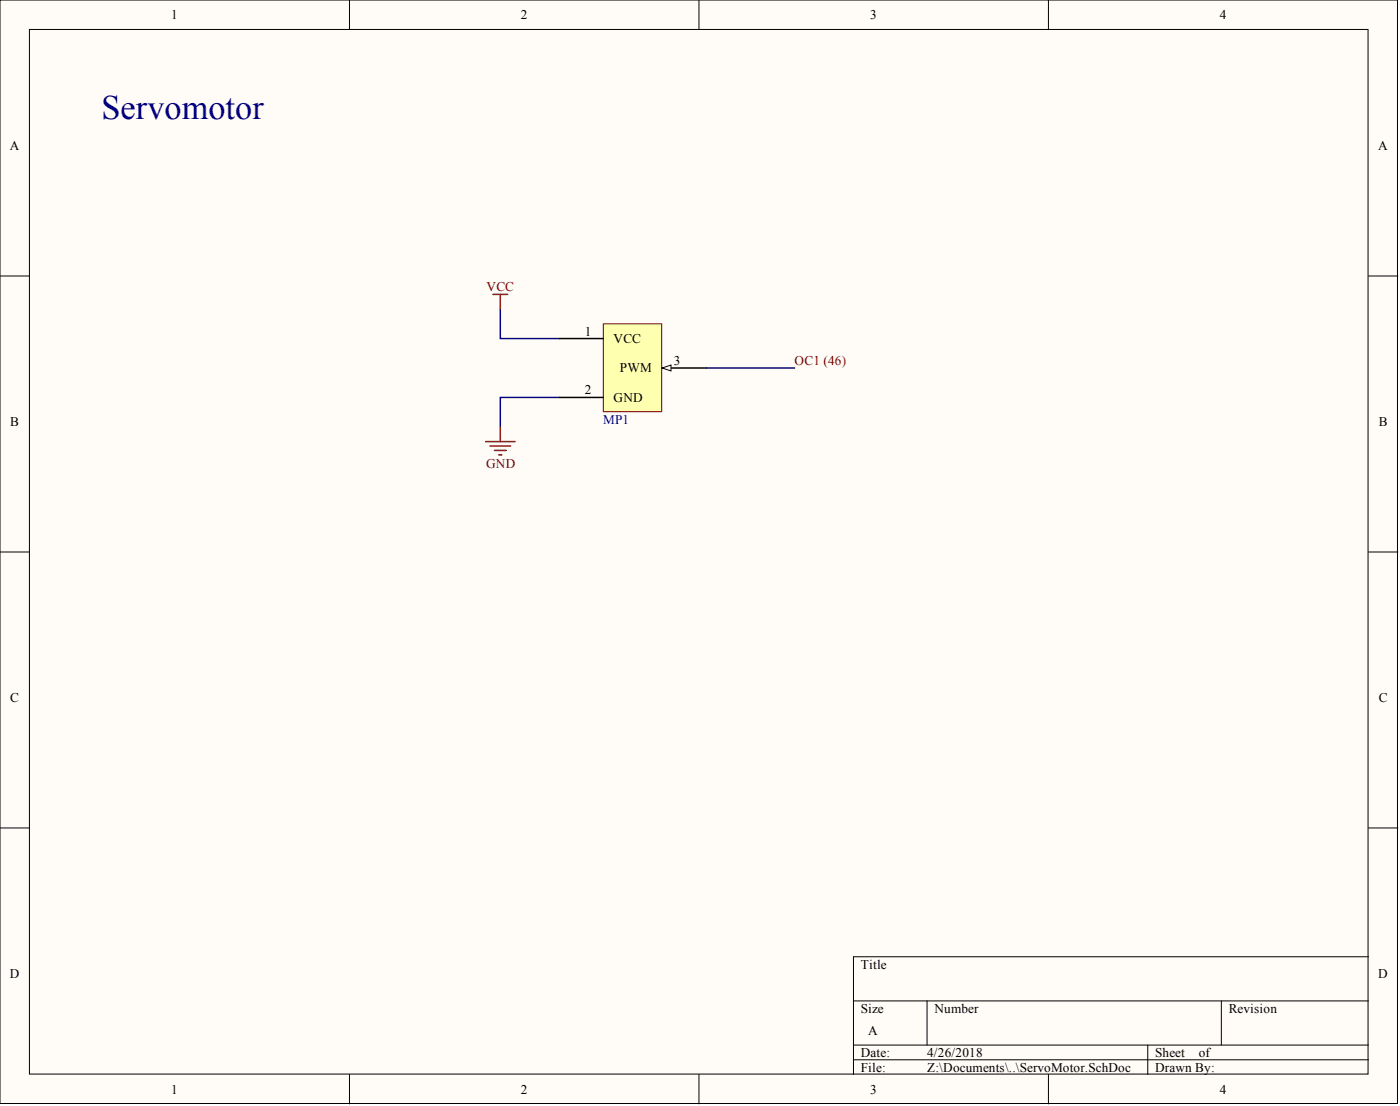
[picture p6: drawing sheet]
<svg xmlns="http://www.w3.org/2000/svg" width="241mm" height="190mm" viewBox="0 0 241 190" stroke-linecap="round" stroke-linejoin="round" font-family="sans-serif">
<defs><g id="words">
<text font-size="5.9" fill="#000080" x="17.5" y="20.5">Servomotor</text>
<g font-size="2.3">
<text x="29.5" y="3.3">1</text>
<text x="89.8" y="3.3">2</text>
<text x="150" y="3.3">3</text>
<text x="210.3" y="3.3">4</text>
<text x="1.7" y="25.8">A</text>
<text x="237.6" y="25.8">A</text>
<text x="100.8" y="57.8">1</text>
<text x="105.8" y="59.1">VCC</text>
<text x="106.9" y="64.1">PWM</text>
<text x="116.2" y="62.9">3</text>
<text x="100.8" y="67.9">2</text>
<text x="105.8" y="69.2">GND</text>
<text x="1.8" y="73.4">B</text>
<text x="237.6" y="73.4">B</text>
<text x="1.8" y="120.9">C</text>
<text x="237.6" y="120.9">C</text>
<text x="148.4" y="166.8">Title</text>
<text x="1.7" y="168.4">D</text>
<text x="237.6" y="168.4">D</text>
<text x="148.4" y="174.4">Size</text>
<text x="149.6" y="178.2">A</text>
<text x="161.1" y="174.4">Number</text>
<text x="211.8" y="174.4">Revision</text>
<text x="148.4" y="182">Date:</text>
<text x="148.4" y="184.6">File:</text>
<text x="159.8" y="182">4/26/2018</text>
<text x="159.8" y="184.6">Z:\Documents\..\ServoMotor.SchDoc</text>
<text x="199.1" y="182">Sheet</text>
<text x="199.1" y="184.6">Drawn By:</text>
<text x="206.6" y="182">of</text>
<text x="29.5" y="188.4">1</text>
<text x="89.8" y="188.4">2</text>
<text x="150" y="188.4">3</text>
<text x="210.3" y="188.4">4</text>
</g>
<g font-size="2.3" fill="#800000">
<text x="83.9" y="50.2">VCC</text>
<text x="137" y="62.9">OC1 (46)</text>
<text x="83.8" y="80.6">GND</text>
</g>
<text font-size="2.3" fill="#000080" x="104" y="73">MP1</text>
</g></defs>
<g fill="#fffcf8" stroke="#000" stroke-width=".17">
<path d="M0 0h240.9v190.1h-240.9z"/>
<path d="M5.1 5.1h230.7v179.9h-230.7z"/>
</g>
<g fill="none" stroke="#000" stroke-width=".17">
<path d="M60.2 0v5.1M120.5 0v5.1M180.7 0v5.1M0 47.5h5.1M235.9 47.5h5M0 95.1h5.1M235.9 95.1h5M0 142.6h5.1M235.9 142.6h5M147.1 172.4h88.8M159.8 172.4v7.6M210.5 172.4v7.6"/>
<path d="M235.9 164.8h-88.8v20.3M60.2 185.1v5M120.5 185.1v5M147.1 180h88.8M147.1 182.5h88.8M180.7 185.1v5M197.8 180v5.1"/>
</g>
<path d="M86.2 53.2v5.1h10.2M96.4 68.5h-10.2v5M121.7 63.4h15.3" fill="none" stroke="#000080" stroke-width=".25"/>
<path d="M85 50.7h2.5M86.2 50.7v2.5M83.7 76.1h5.1M84.5 76.8h3.5M85.2 77.6h2M86 78.3h.5M86.2 73.5v2.6" fill="none" stroke="#800000" stroke-width=".25"/>
<path d="M104 55.8h10.1v15.1h-10.1z" fill="#ffffb0" stroke="#800000" stroke-width=".17"/>
<path d="M96.4 58.3h7.6M96.4 68.5h7.6M114.1 63.4h7.6" fill="none" stroke="#000" stroke-width=".25"/>
<path d="M114.1 63.4l1.6-.5v1z" fill="#fffcf8" stroke="#000" stroke-width=".17"/>
<use href="#words"/>
</svg>
